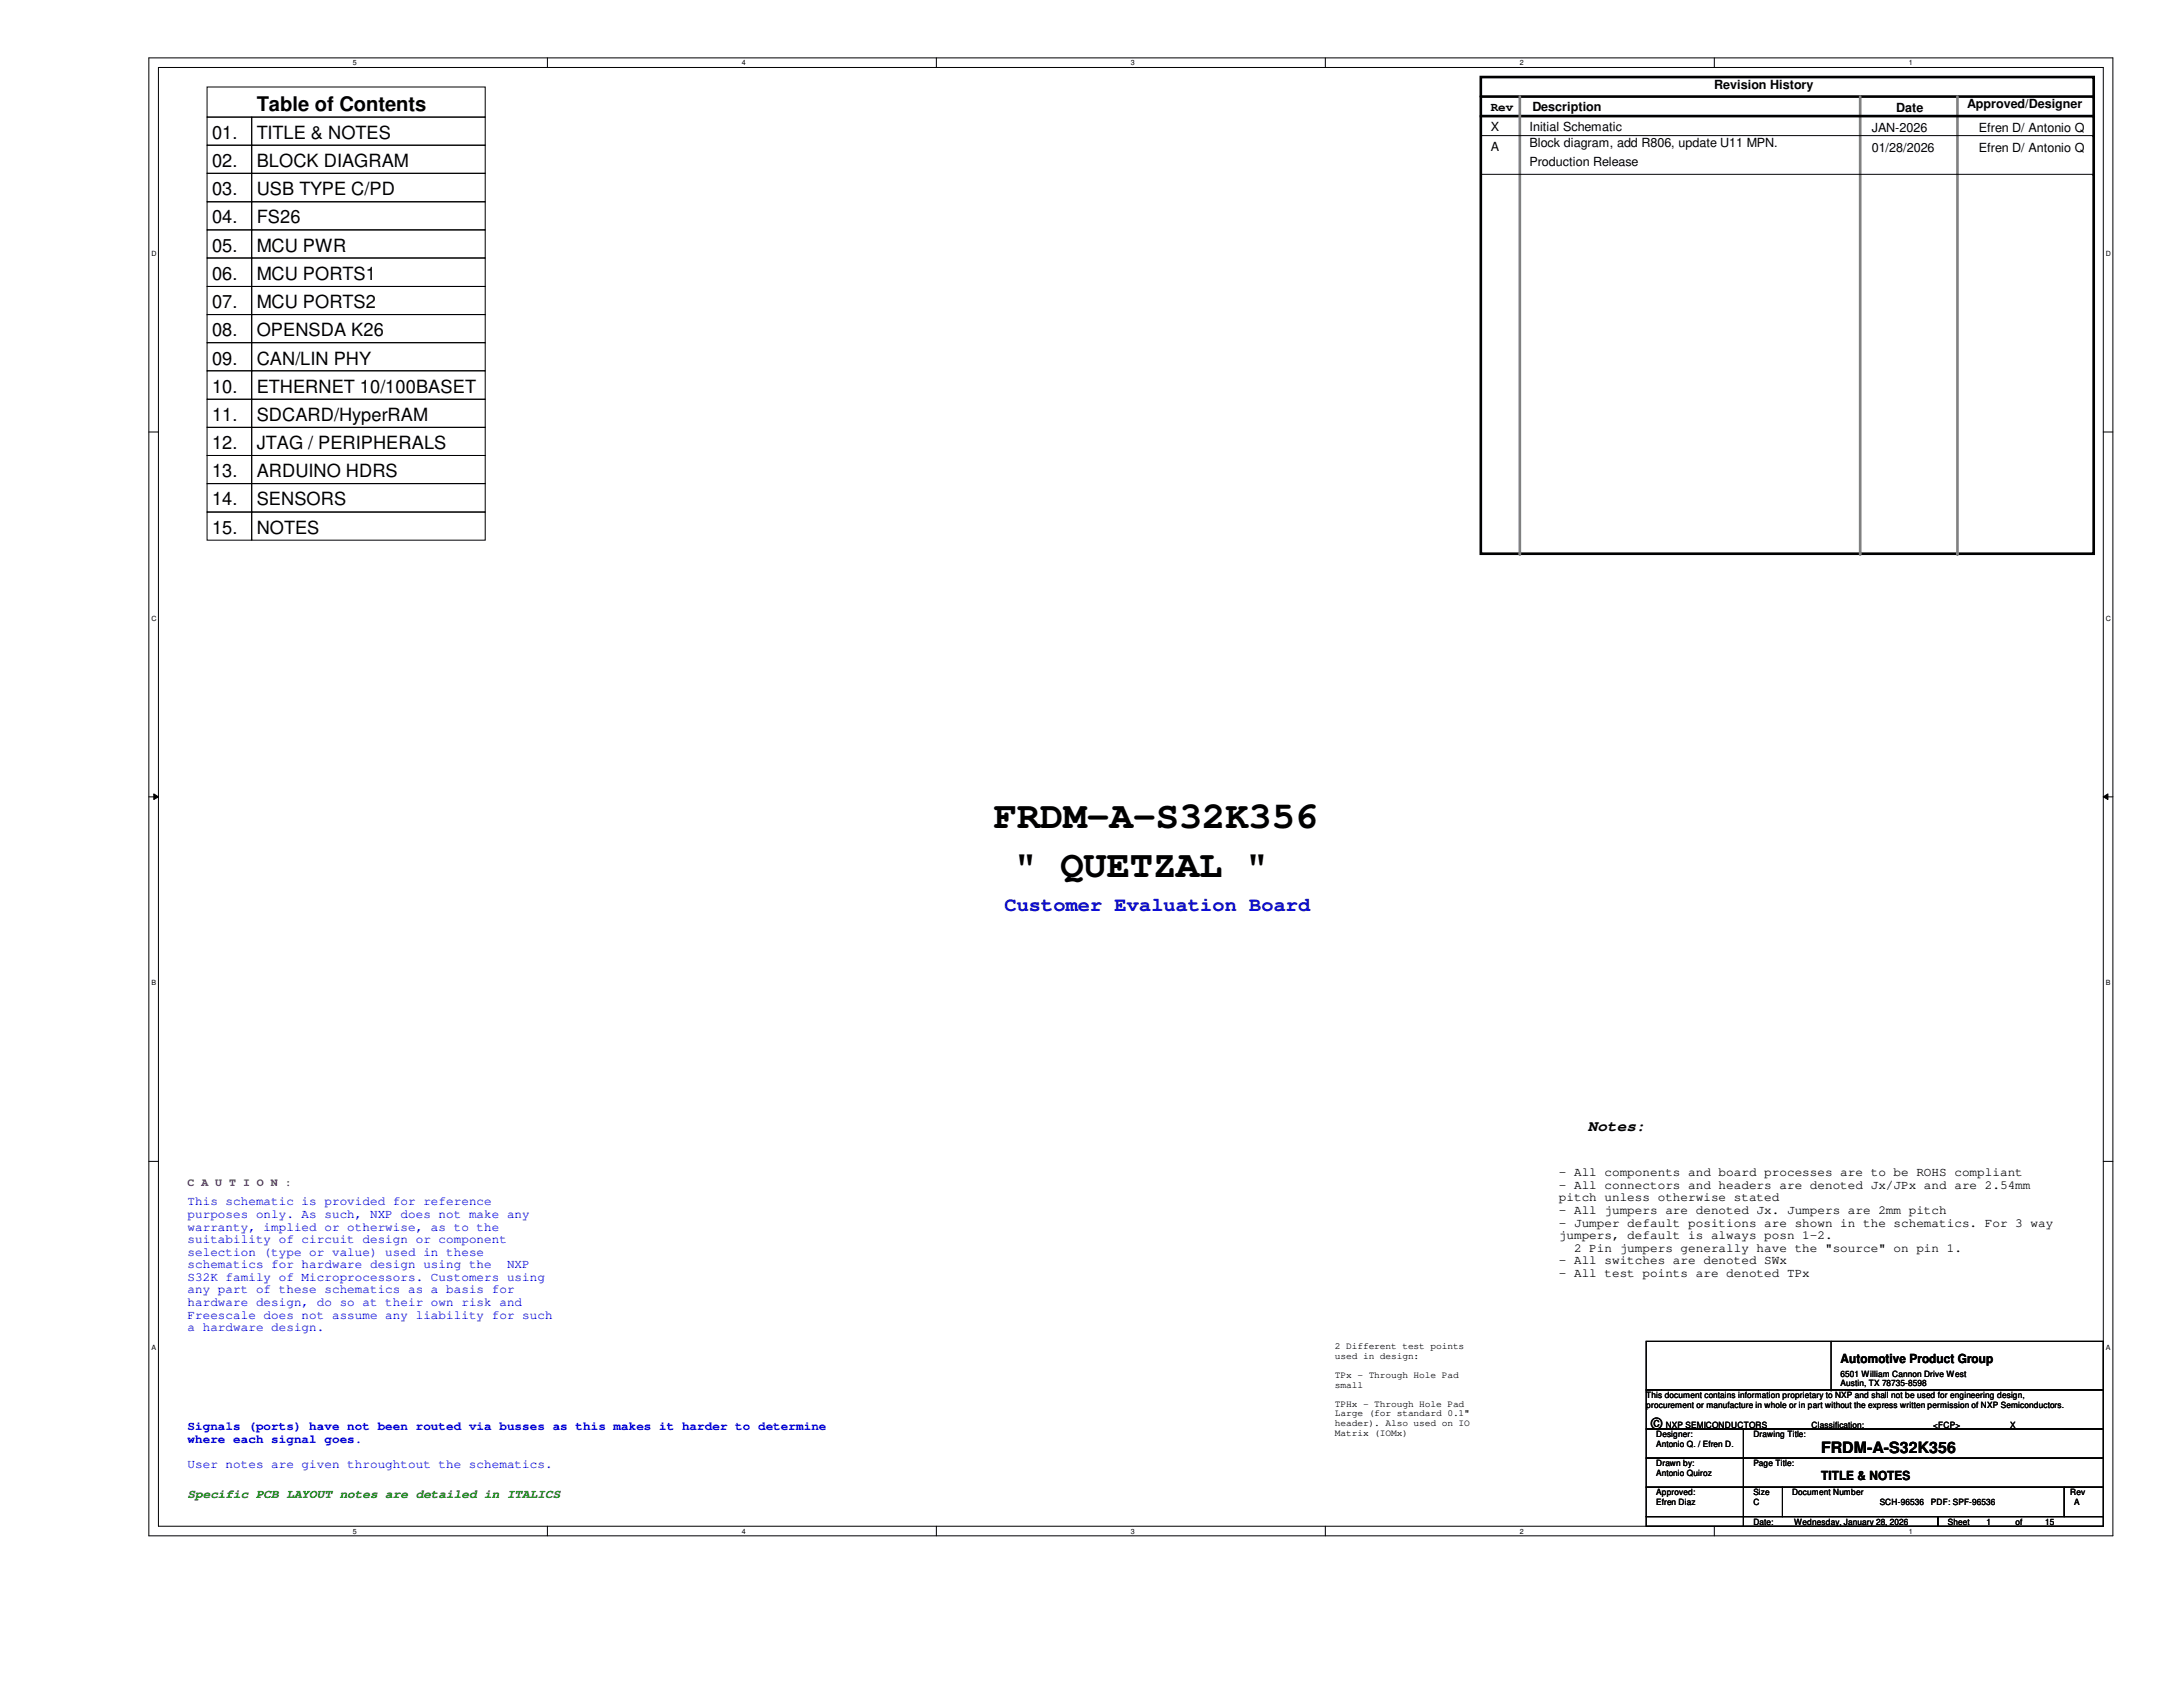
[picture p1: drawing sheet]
<svg xmlns="http://www.w3.org/2000/svg" width="279mm" height="216mm" viewBox="0 0 279 216" stroke-linecap="round" stroke-linejoin="round" font-family="sans-serif">
<defs><g id="words">
<g font-size="5">
<text x="127.2" y="106">FRDM-A-S32K356</text>
<text x="129.8" y="112.2">&quot; QUETZAL &quot;</text>
</g>
<text font-size="2.6" x="32.9" y="14.2">Table of Contents</text>
<text font-size="2.6" fill="#0000a0" x="128.6" y="116.5">Customer Evaluation Board</text>
<g font-size="2.3">
<text x="27.1" y="17.8">01.</text>
<text x="32.9" y="17.8">TITLE &amp; NOTES</text>
<text x="27.1" y="21.4">02.</text>
<text x="32.9" y="21.4">BLOCK DIAGRAM</text>
<text x="27.1" y="25">03.</text>
<text x="27.1" y="28.6">04.</text>
<text x="32.9" y="25">USB TYPE C/PD</text>
<text x="32.9" y="28.6">FS26</text>
<text x="27.1" y="32.2">05.</text>
<text x="27.1" y="35.8">06.</text>
<text x="32.9" y="32.2">MCU PWR</text>
<text x="32.9" y="35.8">MCU PORTS1</text>
<text x="27.1" y="39.4">07.</text>
<text x="32.9" y="39.4">MCU PORTS2</text>
<text x="27.1" y="43">08.</text>
<text x="27.1" y="46.7">09.</text>
<text x="32.9" y="43">OPENSDA K26</text>
<text x="32.9" y="46.7">CAN/LIN PHY</text>
<text x="27.1" y="50.2">10.</text>
<text x="27.1" y="53.8">11.</text>
<text x="32.9" y="50.2">ETHERNET 10/100BASET</text>
<text x="32.9" y="53.8">SDCARD/HyperRAM</text>
<text x="27.1" y="57.5">12.</text>
<text x="32.9" y="57.5">JTAG / PERIPHERALS</text>
<text x="27.1" y="61.1">13.</text>
<text x="27.1" y="64.7">14.</text>
<text x="32.9" y="61.1">ARDUINO HDRS</text>
<text x="32.9" y="64.7">SENSORS</text>
<text x="27.1" y="68.3">15.</text>
<text x="32.9" y="68.3">NOTES</text>
</g>
<g font-size="2">
<text x="203.2" y="144.7">Notes:</text>
<text x="211.3" y="182.8">©</text>
<text x="233.1" y="186">FRDM-A-S32K356</text>
</g>
<g font-size="1.6">
<text x="219.4" y="11.4">Revision History</text>
<text x="190.8" y="14.2">Rev</text>
<text x="190.8" y="16.8">X</text>
<text x="195.7" y="16.8">Initial Schematic</text>
<text x="196.1" y="14.3">Description</text>
<text x="239.6" y="16.9">JAN-2026</text>
<text x="242.7" y="14.4">Date</text>
<text x="251.8" y="13.9">Approved/Designer</text>
<text x="253.3" y="16.9">Efren D/ Antonio Q</text>
<text x="190.8" y="19.3">A</text>
<text x="195.7" y="21.3">Production Release</text>
<text x="195.7" y="18.8">Block diagram, add R806, update U11 MPN.</text>
<text x="239.6" y="19.4">01/28/2026</text>
<text x="253.3" y="19.4">Efren D/ Antonio Q</text>
<text x="199.5" y="150.5">- All components and board processes are to be ROHS compliant</text>
<text x="199.5" y="152.1">- All connectors and headers are denoted Jx/JPx and are 2.54mm</text>
<text x="199.5" y="153.8">pitch unless otherwise stated</text>
<text x="199.5" y="155.4">- All jumpers are denoted Jx. Jumpers are 2mm pitch</text>
<text x="199.5" y="157">- Jumper default positions are shown in the schematics. For 3 way</text>
<text x="199.5" y="158.6">jumpers, default is always posn 1-2.</text>
<text x="199.5" y="161.8">- All switches are denoted SWx</text>
<text x="201.5" y="160.2">2 Pin jumpers generally have the &quot;source&quot; on pin 1.</text>
<text x="199.5" y="163.4">- All test points are denoted TPx</text>
<text x="235.6" y="174.5">Automotive Product Group</text>
<text x="233.1" y="189.4">TITLE &amp; NOTES</text>
</g>
<g font-size="1.6" fill="#00f">
<text x="24" y="154.3">This schematic is provided for reference</text>
<text x="24" y="155.9">purposes only. As such, NXP does not make any</text>
<text x="24" y="157.5">warranty, implied or otherwise, as to the</text>
<text x="24" y="159.1">suitability of circuit design or component</text>
<text x="24" y="160.7">selection (type or value) used in these</text>
<text x="24" y="162.3">schematics for hardware design using the</text>
<text x="24" y="163.9">S32K family of Microprocessors. Customers using</text>
<text x="24" y="165.5">any part of these schematics as a basis for</text>
<text x="24" y="167.1">hardware design, do so at their own risk and</text>
<text x="64.9" y="162.3">NXP</text>
<text x="24" y="168.7">Freescale does not assume any liability for such</text>
<text x="24" y="170.3">a hardware design.</text>
<text x="24" y="183">Signals (ports) have not been routed via busses as this makes it harder to determine</text>
<text x="24" y="184.6">where each signal goes.</text>
<text x="24" y="187.9">User notes are given throughtout the schematics.</text>
</g>
<text font-size="1.6" fill="#008000" x="24" y="191.7">Specific PCB LAYOUT notes are detailed in ITALICS</text>
<text font-size="1.5" fill="#f00" x="24" y="151.8">C A U T I O N :</text>
<g font-size="1.2">
<text x="170.9" y="172.7">2 Different test points</text>
<text x="170.9" y="173.9">used in design:</text>
<text x="170.9" y="176.4">TPx - Through Hole Pad</text>
<text x="170.9" y="177.6">small</text>
<text x="170.9" y="180">TPHx - Through Hole Pad</text>
<text x="170.9" y="181.3">Large (for standard 0.1&quot;</text>
<text x="170.9" y="182.5">header). Also used on IO</text>
<text x="170.9" y="183.7">Matrix (IOMx)</text>
</g>
<g font-size="1.1">
<text x="210.7" y="178.9">This document contains information proprietary to NXP and shall not be used for engineering design,</text>
<text x="235.6" y="176.2">6501 William Cannon Drive West</text>
<text x="235.6" y="177.4">Austin, TX 78735-8598</text>
<text x="210.7" y="180.2">procurement or manufacture in whole or in part without the express written permission of NXP Semiconductors.</text>
<text x="212" y="183.9">Designer:</text>
<text x="212" y="185.2">Antonio Q. / Efren D.</text>
<text x="213.2" y="182.7">NXP SEMICONDUCTORS</text>
<text x="224.4" y="183.9">Drawing Title:</text>
<text x="231.9" y="182.7">Classification:</text>
<text x="247.4" y="182.7">&lt;FCP&gt;</text>
<text x="257.3" y="182.7">X</text>
<text x="264.2" y="182.7">____</text>
<text x="212" y="187.7">Drawn by:</text>
<text x="212" y="191.4">Approved:</text>
<text x="212" y="188.9">Antonio Quiroz</text>
<text x="224.4" y="187.7">Page Title:</text>
<text x="224.4" y="191.4">Size</text>
<text x="229.4" y="191.4">Document Number</text>
<text x="265" y="191.4">Rev</text>
<text x="212" y="192.7">Efren Diaz</text>
<text x="224.4" y="195.2">Date:</text>
<text x="224.4" y="192.7">C</text>
<text x="229.6" y="195.2">Wednesday, January 28, 2026</text>
<text x="240.6" y="192.7">SCH-96536</text>
<text x="247.1" y="192.7">PDF: SPF-96536</text>
<text x="249.3" y="195.2">Sheet</text>
<text x="254.3" y="195.2">1</text>
<text x="258" y="195.2">of</text>
<text x="261.7" y="195.2">15</text>
<text x="265.5" y="192.7">A</text>
</g>
<g font-size=".9">
<text x="45.2" y="8.3">5</text>
<text x="95" y="8.3">4</text>
<text x="144.7" y="8.3">3</text>
<text x="194.5" y="8.3">2</text>
<text x="244.3" y="8.3">1</text>
<text x="19.4" y="32.8">D</text>
<text x="269.5" y="32.8">D</text>
<text x="19.4" y="79.4">C</text>
<text x="269.5" y="79.4">C</text>
<text x="19.4" y="126.1">B</text>
<text x="269.5" y="126.1">B</text>
<text x="19.4" y="172.8">A</text>
<text x="269.5" y="172.8">A</text>
<text x="45.2" y="196.3">5</text>
<text x="95" y="196.3">4</text>
<text x="144.7" y="196.3">3</text>
<text x="194.5" y="196.3">2</text>
<text x="244.3" y="196.3">1</text>
</g>
</g></defs>
<path d="M19.1 7.4h251.3v189.2h-251.3zM20.3 8.6h248.9v186.7h-248.9z" fill="none" stroke="#000" stroke-width=".13"/>
<g fill="#fff">
<path d="M45.2 7.5h.5v1.1h-.5z"/>
<path d="M45.2 195.5h.5v1h-.5z"/>
</g>
<path d="M70.1 7.4v1.2M70.1 195.3v1.3" fill="none" stroke="#000" stroke-width=".13"/>
<g fill="#fff">
<path d="M95 7.5h.5v1.1h-.5z"/>
<path d="M95 195.5h.5v1h-.5z"/>
</g>
<path d="M119.8 7.4v1.2M119.8 195.3v1.3" fill="none" stroke="#000" stroke-width=".13"/>
<g fill="#fff">
<path d="M144.7 7.5h.5v1.1h-.5z"/>
<path d="M144.7 195.5h.5v1h-.5z"/>
</g>
<path d="M169.6 7.4v1.2M169.6 195.3v1.3" fill="none" stroke="#000" stroke-width=".13"/>
<g fill="#fff">
<path d="M194.5 7.5h.5v1.1h-.5z"/>
<path d="M194.5 195.5h.5v1h-.5z"/>
</g>
<path d="M219.4 7.4v1.2M219.4 195.3v1.3" fill="none" stroke="#000" stroke-width=".13"/>
<g fill="#fff">
<path d="M244.3 7.5h.5v1.1h-.5z"/>
<path d="M244.3 195.5h.5v1h-.5z"/>
<path d="M19.4 32h.6v1h-.6z"/>
<path d="M269.5 32h.7v1h-.7z"/>
<path d="M19.4 78.6h.6v1h-.6z"/>
<path d="M269.5 78.6h.7v1h-.7z"/>
</g>
<path d="M19.1 55.3h1.2M269.2 55.3h1.2" fill="none" stroke="#000" stroke-width=".13"/>
<g fill="#fff">
<path d="M19.4 125.3h.6v1h-.6z"/>
<path d="M269.5 125.3h.6v1h-.6z"/>
</g>
<path d="M19.1 102h1.2M19.7 101.6l.6 .4-.6 .3zM269.2 102l.6-.4v.7zM269.2 102h1.2" fill="none" stroke="#000" stroke-width=".13"/>
<path d="M19.7 101.6l.6 .4-.6 .3zM269.2 102l.6-.4v.7z" fill="#000"/>
<g fill="#fff">
<path d="M19.4 172h.5v1h-.5z"/>
<path d="M269.5 172h.6v1h-.6z"/>
</g>
<g fill="none" stroke="#000" stroke-width=".13">
<path d="M26.5 11.1h35.6v3.9h-35.6zM26.5 15h5.7v3.6h-5.7zM26.5 18.6h5.7v3.6h-5.7zM32.2 15h29.9v3.6h-29.9zM32.2 18.6h29.9v3.6h-29.9zM26.5 22.2h5.7v3.6h-5.7zM26.5 25.8h5.7v3.6h-5.7zM26.5 29.4h5.7v3.6h-5.7zM26.5 33h5.7v3.7h-5.7zM26.5 36.7h5.7v3.6h-5.7zM32.2 22.2h29.9v3.6h-29.9zM32.2 25.8h29.9v3.6h-29.9z"/>
<path d="M32.2 29.4h29.9v3.6h-29.9zM32.2 33h29.9v3.7h-29.9zM32.2 36.7h29.9v3.6h-29.9zM26.5 40.3h5.7v3.6h-5.7zM26.5 43.9h5.7v3.6h-5.7zM26.5 47.5h5.7v3.6h-5.7zM26.5 51.1h5.7v3.6h-5.7zM26.5 54.7h5.7v3.6h-5.7zM26.5 58.3h5.7v3.6h-5.7zM32.2 40.3h29.9v3.6h-29.9zM32.2 43.9h29.9v3.6h-29.9zM32.2 47.5h29.9v3.6h-29.9z"/>
<path d="M32.2 51.1h29.9v3.6h-29.9zM32.2 54.7h29.9v3.6h-29.9zM32.2 58.3h29.9v3.6h-29.9zM26.5 61.9h5.7v3.6h-5.7zM26.5 65.5h5.7v3.6h-5.7zM32.2 61.9h29.9v3.6h-29.9zM32.2 65.5h29.9v3.6h-29.9zM19.1 148.6h1.2M269.2 148.6h1.2"/>
</g>
<path d="M189.5 9.9h78.5v61h-78.5zM189.5 12.4h78.5" fill="none" stroke="#000" stroke-width=".34"/>
<circle cx="268" cy="12.4" r=".17" fill="#000"/>
<path d="M238.1 12.4v58.5" fill="none" stroke="#808080" stroke-width=".34"/>
<circle cx="238.1" cy="70.9" r=".17" fill="#808080"/>
<path d="M250.5 12.4v58.5" fill="none" stroke="#808080" stroke-width=".34"/>
<circle cx="250.5" cy="70.9" r=".17" fill="#808080"/>
<path d="M189.5 14.9h78.5" fill="none" stroke="#000" stroke-width=".34"/>
<circle cx="268" cy="14.9" r=".17" fill="#000"/>
<path d="M194.5 12.4v58.5" fill="none" stroke="#808080" stroke-width=".34"/>
<circle cx="194.5" cy="70.9" r=".17" fill="#808080"/>
<g fill="none" stroke="#000" stroke-width=".13">
<path d="M189.5 17.4h78.3M267.8 17.4h.1M189.5 22.3h78.3M267.8 22.3h.1M210.7 177.9h58.5v5h-58.5zM210.7 171.7h58.5v6.2h-58.5zM234.4 177.9h.1M234.4 171.7v6.2M210.7 182.9h12.4v3.7h-12.4zM210.7 186.6h12.4v3.7h-12.4zM210.7 190.3h12.4v3.8h-12.4zM210.7 194.1h12.4v1.2h-12.4z"/>
<path d="M223.1 182.9h46.1v3.7h-46.1zM223.1 186.6h46.1v3.7h-46.1zM223.1 190.3h5v3.8h-5zM223.1 194.1h24.9v1.2h-24.9zM228.1 190.3h36.1v3.8h-36.1zM248 194.1h21.2v1.2h-21.2zM264.2 190.3h5v3.8h-5z"/>
</g>
<use href="#words"/>
</svg>
